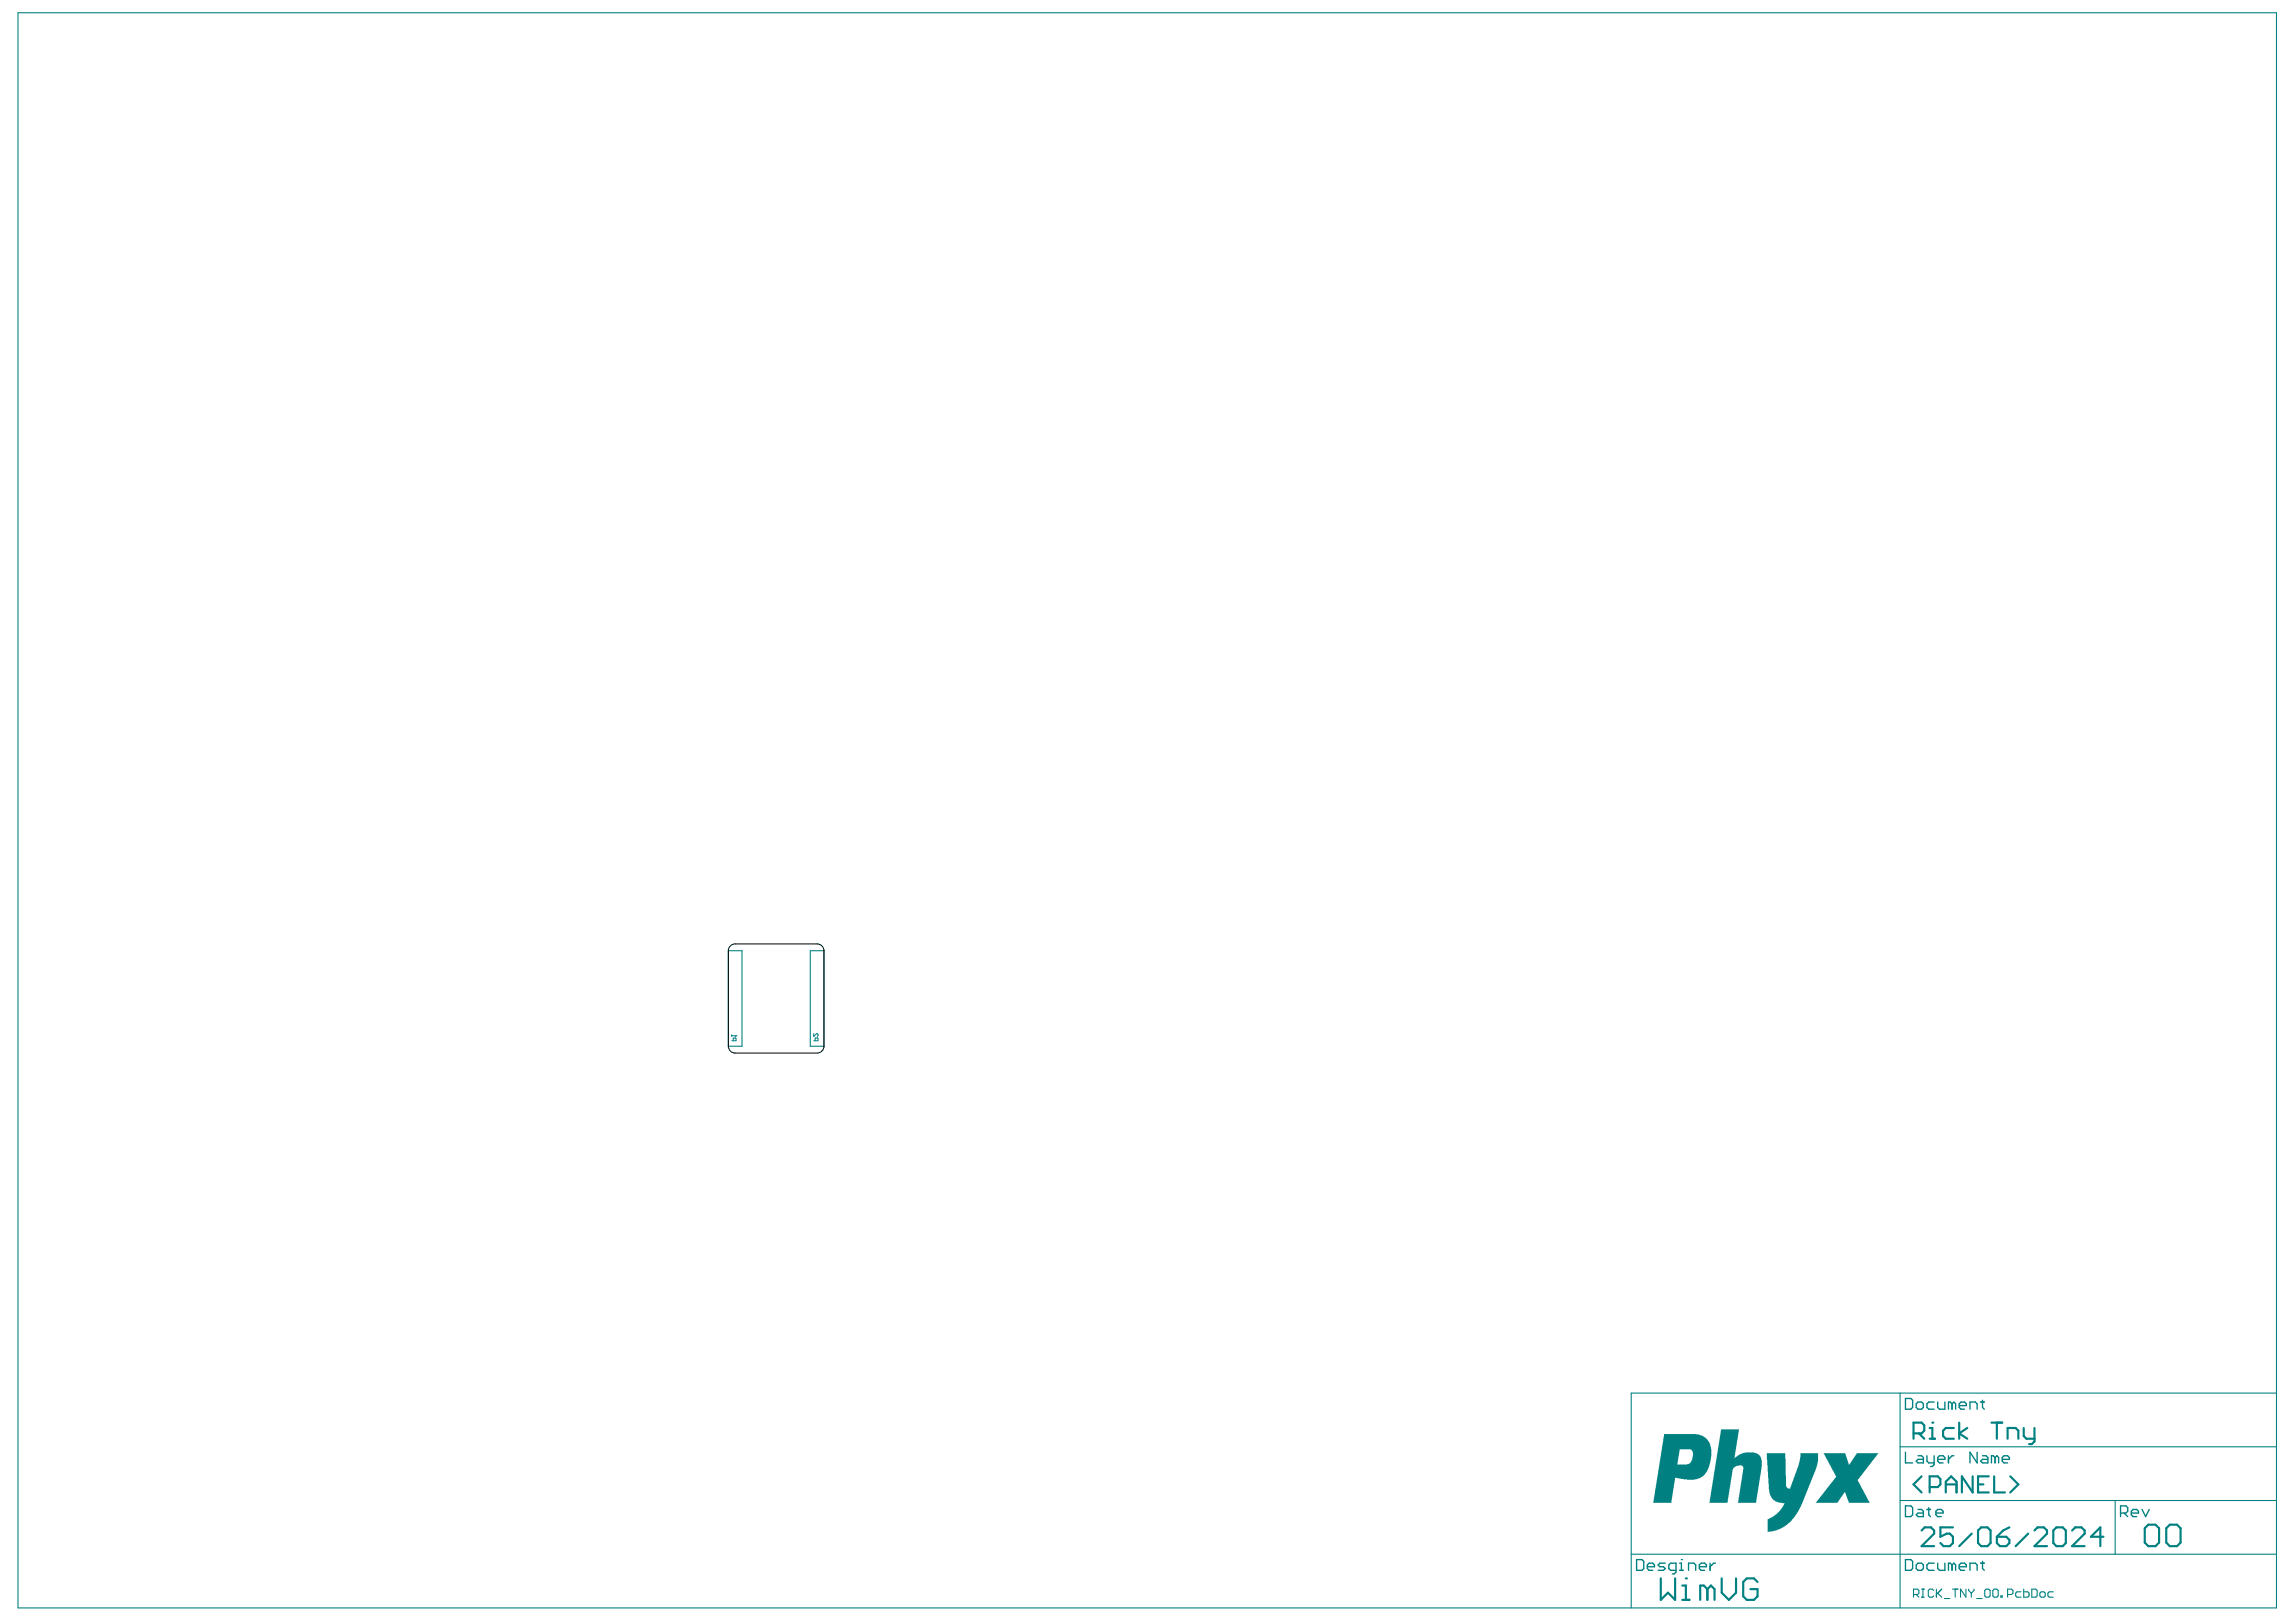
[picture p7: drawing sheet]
<svg xmlns="http://www.w3.org/2000/svg" width="297mm" height="210mm" viewBox="0 0 297 210" stroke-linecap="round" stroke-linejoin="round" font-family="sans-serif">
<path d="M94.2 123h1.8v12.4h-1.8zM104.8 123h1.8v12.4h-1.8z" fill="none" stroke="#008080" stroke-width=".14"/>
<path d="M94.7 134.7h.5v-.3l-.3-.1v.1v.3M94.7 133.9v.2M94.7 134h.5M95.2 134h.1M95.2 134l-.1 .1M105.3 134.7h.5v-.3l-.3-.1v.1v.3M105.3 133.8v.3l.3-.3 .2 .1-.1 .2" fill="none" stroke="#008080" stroke-width=".13"/>
<g fill="#008080">
<path d="M222.7 185h2.3l-.6 3.7 .6-.5 .8-.2h1.3l.4 .2 .3 .4 .1 .4v.9l-.7 4.6h-2.4l.7-4.2a.58 .58 0 0 0-.1-.6h-.7l-.3 .2a.59 .59 0 0 0-.3 .6l-.6 4h-2.4z"/>
<path d="M228.5 188.1h2.5l.1 4.2 .2 .3 .1 .1 .2-.1 1.1-3.1 .2-.9v-.5h2.3v1l-.3 1.3-1.9 4.6-.8 1.2-1 1.2-1 .5-.8 .3-.7 .1v-1.2a.45 .45 0 0 1 .4-.7l.7-.4 .6-.6 .5-.9h-.7l-.6-.2-.4-.4-.2-.4-.2-.7z"/>
<path d="M235.9 188.1h2.8l.5 1.4 .2-.1 .8-1.3h2.8l-2.6 3.3a.38 .38 0 0 0 .1 .5l1.4 2.6h-2.7l-.5-1.4h-.1l-.9 1.4h-2.8l2.2-2.8 .2-.3a.34 .34 0 0 0 .1-.6z"/>
<path d="M215.3 185.6h4.2l.8 .2 .6 .5 .4 .7 .1 .5-.1 1.4-.2 .8-.3 .7-.3 .5-.5 .3-.8 .3h-.9l-1.6-.3-.5 3.3h-2.3zM217.3 187.6l-.3 1.9h1.3l.3-.1 .3-.5 .1-.7a.57 .57 0 0 0-.3-.6z"/>
</g>
<g fill="none" stroke="#008080" stroke-width=".14">
<path d="M2.3 1.7h292.2v206.4h-292.2zM245.8 187.2h48.7M245.8 194.2h48.7M245.8 180.3v27.8M273.6 194.2v6.9M294.5 180.3h-83.5v27.8M211 201.1h83.5M247.6 206.3h.5l.2-.1v-.4l-.2-.2h-.5v1.1M247.9 206.3l.4 .4M248.6 205.6h.3M248.6 206.7h.3M248.8 205.6v1.1"/>
<path d="M250.2 205.8l-.2-.2h-.4l-.1 .2v.7l.1 .2h.4l.2-.2M250.5 205.6v1.1M250.7 206.2l.5 .5M251.2 205.6l-.7 .7M251.6 206.9h.7M252.6 205.6h.7M252.9 205.6v1.1M254.3 205.6v1.1l-.7-1.1v1.1M254.7 205.6v.2l.3 .4M255 206.2v.5M255.4 205.6v.2l-.4 .4M255.7 206.9h.7"/>
<path d="M256.8 205.8l.1-.2h.4l.2 .2v.7l-.2 .2h-.4l-.1-.2zM257.8 205.8l.2-.2h.3l.2 .2v.7l-.2 .2h-.3l-.2-.2zM258.9 206.5h.1v.2h-.1zM259.7 206.3h.5l.2-.1v-.4l-.2-.2h-.5v1.1M261.5 206h-.6l-.1 .2v.3l.1 .2h.6M261.8 205.6v1.1h.5l.2-.2v-.3l-.2-.2h-.5M262.9 205.6h.5l.2 .2v.7l-.2 .2h-.5zM264.1 206h.3l.2 .2v.3l-.2 .2h-.3l-.2-.2v-.3zM265.6 206h-.5l-.2 .2v.3l.2 .2h.5"/>
</g>
<g fill="none" stroke="#008080" stroke-width=".28">
<path d="M247.6 185.5h1l.3-.4v-.6l-.3-.4h-1v2.1M248.3 185.5l.6 .7M248.6 191.1l-1 1 1 1M248.6 198.1l.4-.4h.8l.4 .4v.4l-1.6 1.6h1.6M249.6 192.4h1.1l.3-.3v-.7l-.3-.3h-1.1v2M249.6 186.2h.7M249.6 184.8h.4v1.4M250 184.1h.1M251.7 193.1v-1.4l.7-.6 .7 .6v1.4M251.7 192.1h1.4M252.7 197.7h-1.7v1.2l.8-.4h.5l.4 .4v.8l-.4 .4h-.9l-.4-.4M252.8 184.8h-1.1l-.3 .3v.7l.3 .4h1.1"/>
<path d="M253.5 184.1v2.1M254.5 184.8l-1 .7 1 .7M255.1 198.5l-1.6 1.6M255.2 191.1v2l-1.4-2v2M255.9 192.1h.7M255.9 198.1l.4-.4h.8l.4 .4v1.6l-.4 .4h-.8l-.4-.4zM257.3 191.1h-1.4v2h1.4M257.6 184.1h1.4M258 191.1v2h1.4M258.3 184.1v2.1M258.3 198.9h1.3l.4 .4v.4l-.4 .4h-.9l-.4-.4zM259.7 186.2v-1.4h1.1l.3 .3v1.1"/>
<path d="M260 197.7l-.9 .4-.8 .8M260.1 191.1l1 1-1 1M261.8 184.8v1l.4 .4h1M262.4 198.5l-1.6 1.6M263.2 184.8v1.7l-.3 .4h-.4M263.2 198.1l.4-.4h.8l.4 .4v.4l-1.6 1.6h1.6M265.6 198.1l.4-.4h.9l.4 .4v1.6l-.4 .4h-.9l-.4-.4zM268.1 198.1l.4-.4h.8l.4 .4v.4l-1.6 1.6h1.6M272.1 198.9h-1.6l1.2-1.2v2.4M277.5 197.8l.4-.5h1l.4 .5v1.8l-.4 .5h-1l-.4-.5zM280.3 197.8l.4-.5h.9l.5 .5v1.8l-.5 .5h-.9l-.4-.5zM214.9 204.3v2.7l.9-.9 .9 .9v-2.7"/>
<path d="M217.6 207h1M217.6 205.2h.5v1.8M218.1 204.3h.1M220.9 205.6l-.5-.4h-.4v1.8M220.9 205.6v1.4M220.9 205.6l.5-.4 .4 .4v1.4M222.7 204.3v1.8l1 .9 .9-.9v-1.8M227.4 204.7l-.5-.4h-.9l-.5 .4v1.9l.5 .4h.9l.5-.4v-1h-.9"/>
</g>
<g fill="none" stroke="#008080" stroke-width=".17">
<path d="M246.5 194.9h.7l.2 .2v.9l-.2 .3h-.7zM246.5 181h.7l.2 .2v.9l-.2 .3h-.7zM246.5 187.9v1.4h.9M247.9 181.7l.2-.3h.5l.2 .3v.4l-.2 .3h-.5l-.2-.3zM248.1 195.3h.5l.2 .3v.7h-.7l-.2-.3 .2-.2h.7M248.1 188.4h.5l.2 .2v.7h-.7l-.2-.2 .2-.2h.7M249.3 195.3h.5M249.3 188.4v.7l.2 .2h.7M249.5 195.1v.9l.3 .3M250.2 181.4h-.7l-.2 .3v.4l.2 .3h.7M250.2 188.4v1.1l-.2 .3h-.2M250.5 195.8h.9v-.2l-.3-.3h-.4l-.2 .3v.4l.2 .3h.4"/>
<path d="M250.7 181.4v.7l.2 .3h.7v-1M250.7 188.9h.9v-.3l-.2-.2h-.5l-.2 .2v.5l.2 .2h.5M252.1 188.4v.9M252.5 181.7l-.2-.3h-.2v1M252.5 181.7v.7M252.5 181.7l.3-.3 .2 .3v.7M252.8 188.4h-.3l-.4 .5M253.5 181.9h.9v-.2l-.2-.3h-.5l-.2 .3v.4l.2 .3h.5M254.9 182.4v-1h.7l.2 .3v.7M255.8 187.9v1.4l-.9-1.4v1.4M256.2 181.4h.5M256.5 188.4h.4l.3 .2v.7h-.7l-.3-.2 .3-.2h.7"/>
<path d="M256.5 181.2v.9l.2 .3M258.1 188.6l-.2-.2h-.3v.9M258.1 188.6v.7M258.1 188.6l.2-.2 .3 .2v.7M259 188.9h1v-.3l-.3-.2h-.4l-.3 .2v.5l.3 .2h.4M274.3 195.8h.7l.3-.2v-.5l-.3-.2h-.7v1.4M274.8 195.8l.5 .5M275.7 195.8h1v-.2l-.3-.3h-.4l-.3 .3v.4l.3 .3h.4M277.1 195.3l.5 1 .4-1M211.7 201.8h.7l.3 .3v.9l-.3 .2h-.7zM213.1 202.8h.9v-.3l-.2-.2h-.4l-.3 .2v.5l.3 .2h.4M215.4 202.3h-.7l-.2 .2 .2 .3h.5l.2 .2-.2 .2h-.7"/>
<path d="M216.8 203.2h-.7l-.2-.2v-.5l.2-.2h.7v1.1l-.2 .3h-.2M217.3 203.2h.5M217.3 202.3h.2v.9M217.5 201.8h.1M218.5 203.2v-.9h.6l.3 .2v.7M219.8 202.8h1v-.3l-.3-.2h-.4l-.3 .2v.5l.3 .2h.4M221.2 202.3v.9M221.9 202.3h-.2l-.5 .5M246.5 201.8h.7l.2 .3v.9l-.2 .2h-.7zM247.9 202.5l.2-.2h.5l.2 .2v.5l-.2 .2h-.5l-.2-.2zM250.2 202.3h-.7l-.2 .2v.5l.2 .2h.7M250.7 202.3v.7l.2 .2h.7v-.9"/>
<path d="M252.5 202.5l-.2-.2h-.2v.9M252.5 202.5v.7M252.5 202.5l.3-.2 .2 .2v.7M253.5 202.8h.9v-.3l-.2-.2h-.5l-.2 .2v.5l.2 .2h.5M254.9 203.2v-.9h.7l.2 .2v.7M256.2 202.3h.5M256.5 202.1v.9l.2 .2"/>
</g>
<path d="M94.5 122.4l.3-.2h.3h10.6a.88 .88 0 0 1 .9 .8v12.4a.88 .88 0 0 1-.9 .9h-10.6a.88 .88 0 0 1-.9-.9v-12.4l.1-.3z" fill="none" stroke="#000" stroke-width=".13"/>
</svg>
